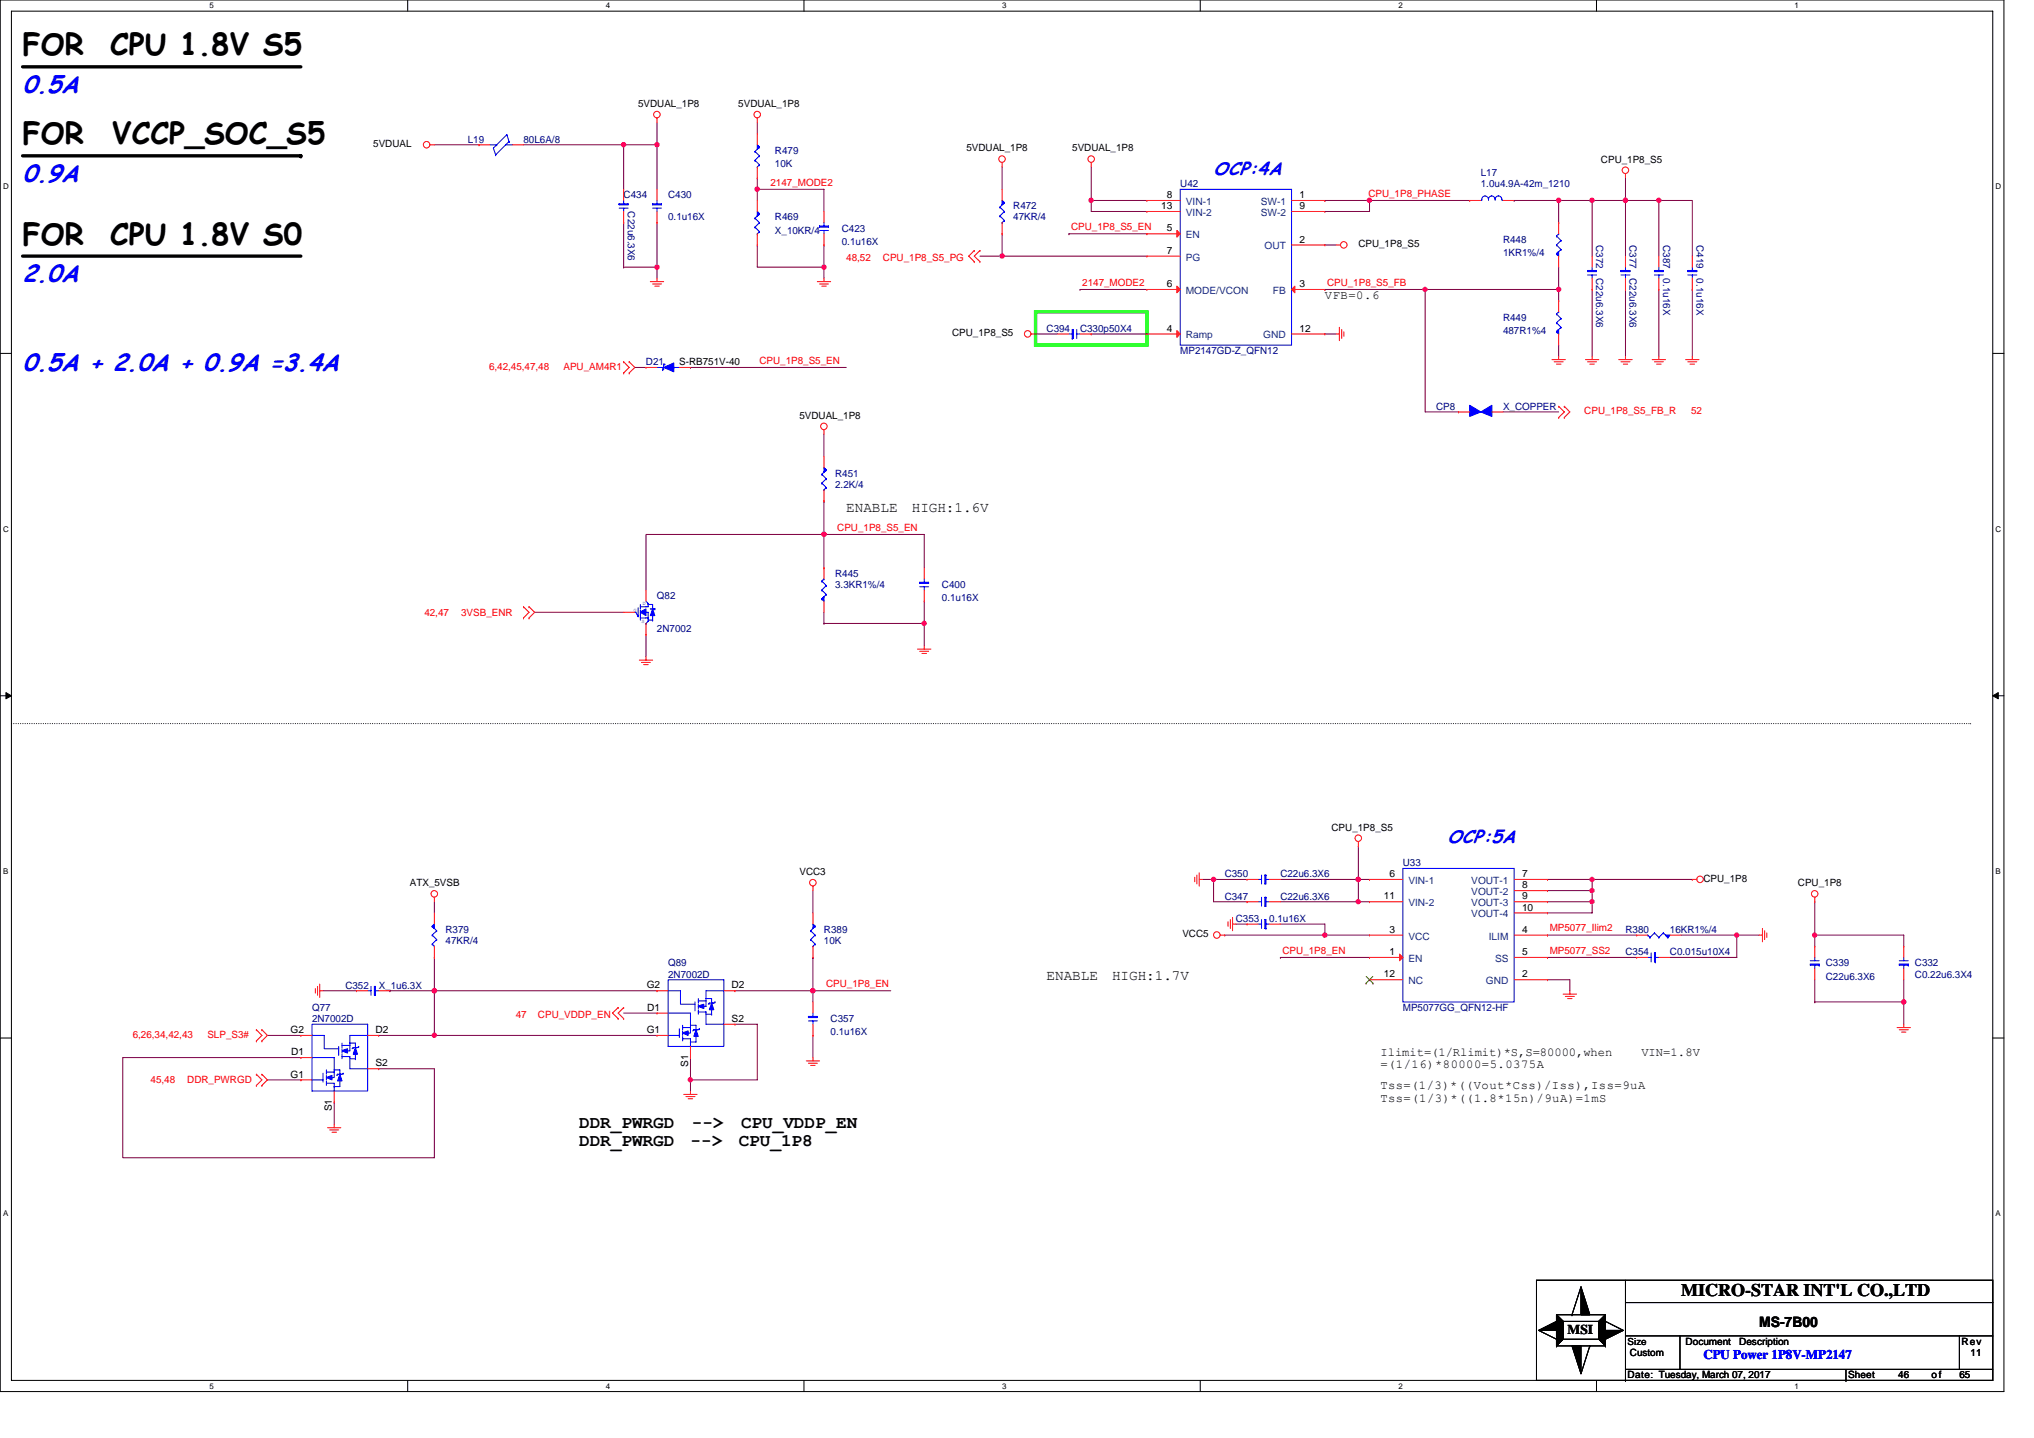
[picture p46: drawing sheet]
<svg xmlns="http://www.w3.org/2000/svg" width="297mm" height="210mm" viewBox="0 0 297 210" stroke-linecap="round" stroke-linejoin="round" font-family="sans-serif">
<defs><g id="words">
<g font-size="4.4">
<text x="3.3" y="8.1">FOR</text>
<text x="16.1" y="8.1">CPU 1.8V S5</text>
<text x="3.3" y="21.1">FOR</text>
<text x="16.3" y="21.1">VCCP_SOC_S5</text>
<text x="3.3" y="35.7">FOR</text>
<text x="16.1" y="35.7">CPU 1.8V S0</text>
</g>
<g font-size="3.6" fill="#00f">
<text x="3.3" y="13.5">0.5A</text>
<text x="3.3" y="26.5">0.9A</text>
<text x="3.3" y="41.2">2.0A</text>
<text x="3.3" y="54.2">0.5A + 2.0A + 0.9A =3.4A</text>
</g>
<g font-size="2.7" fill="#00f">
<text x="177.2" y="25.6">OCP:4A</text>
<text x="211.4" y="123.1">OCP:5A</text>
</g>
<g font-size="2.6">
<text x="84.6" y="164.7">DDR_PWRGD</text>
<text x="84.6" y="167.3">DDR_PWRGD</text>
<text x="100.9" y="167.3">--&gt;</text>
<text x="101" y="164.7">--&gt;</text>
<text x="107.9" y="167.3">CPU_1P8</text>
<text x="108.2" y="164.7">CPU_VDDP_EN</text>
<text x="245.5" y="189.3">MICRO-STAR INT'L CO.,LTD</text>
</g>
<g font-size="2.1">
<text x="123.6" y="74.8">ENABLE</text>
<text x="133.2" y="74.8">HIGH:1.6V</text>
<text x="152.8" y="143.1">ENABLE</text>
<text x="162.4" y="143.1">HIGH:1.7V</text>
<text x="256.9" y="193.8">MS-7B00</text>
</g>
<text font-size="2" x="228.9" y="194.8">MSI</text>
<text font-size="1.9" fill="#00f" x="248.8" y="198.5">CPU Power 1P8V-MP2147</text>
<g font-size="1.8">
<text x="193.5" y="43.7">VFB=0.6</text>
<text x="201.6" y="154.2">Ilimit=(1/Rlimit)*S,S=80000,when</text>
<text x="201.6" y="156">=(1/16)*80000=5.0375A</text>
<text x="239.7" y="154.2">VIN=1.8V</text>
<text x="201.6" y="159.1">Tss=(1/3)*((Vout*Css)/Iss),Iss=9uA</text>
<text x="201.6" y="160.9">Tss=(1/3)*((1.8*15n)/9uA)=1mS</text>
</g>
<g font-size="1.5">
<text x="93.2" y="15.6">5VDUAL_1P8</text>
<text x="107.8" y="15.6">5VDUAL_1P8</text>
<text x="54.5" y="21.5">5VDUAL</text>
<text x="141.1" y="22.1">5VDUAL_1P8</text>
<text x="156.6" y="22.1">5VDUAL_1P8</text>
<text x="233.8" y="23.7">CPU_1P8_S5</text>
<text x="170.4" y="28.9">8</text>
<text x="189.8" y="28.9">1</text>
<text x="169.6" y="30.5">13</text>
<text x="170.4" y="33.8">5</text>
<text x="189.8" y="35.4">2</text>
<text x="189.8" y="30.5">9</text>
<text x="170.4" y="41.9">6</text>
<text x="170.4" y="37.1">7</text>
<text x="189.8" y="41.9">3</text>
<text x="198.4" y="36.1">CPU_1P8_S5</text>
<text x="99.2" y="53.3">S-RB751V-40</text>
<text x="139" y="49.1">CPU_1P8_S5</text>
<text x="170.4" y="48.4">4</text>
<text x="189.8" y="48.4">12</text>
<text x="116.8" y="61.1">5VDUAL_1P8</text>
<text x="194.5" y="121.3">CPU_1P8_S5</text>
<text x="59.9" y="129.4">ATX_5VSB</text>
<text x="116.8" y="127.8">VCC3</text>
<text x="202.1" y="131.3">11</text>
<text x="202.9" y="128.1">6</text>
<text x="222.3" y="128.1">7</text>
<text x="222.3" y="131.3">9</text>
<text x="222.3" y="129.7">8</text>
<text x="248.8" y="128.8">CPU_1P8</text>
<text x="262.6" y="129.4">CPU_1P8</text>
<text x="172.7" y="136.9">VCC5</text>
<text x="202.9" y="136.2">3</text>
<text x="222.3" y="136.2">4</text>
<text x="222.3" y="133">10</text>
<text x="202.1" y="142.7">12</text>
<text x="202.9" y="139.5">1</text>
<text x="222.3" y="142.7">2</text>
<text x="222.3" y="139.5">5</text>
<text x="94.4" y="144.3">G2</text>
<text x="94.5" y="147.6">D1</text>
<text x="106.8" y="149.2">S2</text>
<text x="106.8" y="144.3">D2</text>
<text x="42.4" y="150.9">G2</text>
<text x="42.5" y="154.1">D1</text>
<text x="54.8" y="155.7">S2</text>
<text x="54.8" y="150.9">D2</text>
<text x="94.4" y="150.9">G1</text>
<text x="100.5" y="155.8" transform="rotate(-90 100.5 155.8)">S1</text>
<text x="42.4" y="157.4">G1</text>
<text x="48.5" y="162.3" transform="rotate(-90 48.5 162.3)">S1</text>
<text x="246.2" y="196.4">Document</text>
<text x="254" y="196.4">Description</text>
<text x="286.5" y="196.4">Rev</text>
<text x="237.7" y="201.3">Date: Tuesday, March 07, 2017</text>
<text x="238" y="198">Custom</text>
<text x="269.9" y="201.3">Sheet</text>
<text x="277.2" y="201.3">46</text>
<text x="282.1" y="201.3">of</text>
<text x="286.1" y="201.3">65</text>
<text x="287.8" y="198">11</text>
</g>
<g font-size="1.5" fill="#000080">
<text x="68.3" y="20.8">L19</text>
<text x="76.5" y="20.8">80L6A/8</text>
<text x="113.2" y="22.5">R479</text>
<text x="91.1" y="29">C434</text>
<text x="97.6" y="29">C430</text>
<text x="113.2" y="24.4">10K</text>
<text x="172.4" y="27.3">U42</text>
<text x="216.3" y="25.7">L17</text>
<text x="216.3" y="27.3">1.0u4.9A-42m_1210</text>
<text x="91.7" y="30.9" transform="rotate(90 91.7 30.9)">C22u6.3X6</text>
<text x="97.6" y="32.2">0.1u16X</text>
<text x="113.2" y="32.2">R469</text>
<text x="113.2" y="34.2">X_10KR/4</text>
<text x="122.9" y="33.8">C423</text>
<text x="122.9" y="35.8">0.1u16X</text>
<text x="148" y="30.6">R472</text>
<text x="148" y="32.2">47KR/4</text>
<text x="219.5" y="35.5">R448</text>
<text x="233.1" y="35.8" transform="rotate(90 233.1 35.8)">C372</text>
<text x="238" y="35.8" transform="rotate(90 238 35.8)">C377</text>
<text x="242.9" y="35.8" transform="rotate(90 242.9 35.8)">C387</text>
<text x="247.7" y="35.8" transform="rotate(90 247.7 35.8)">C419</text>
<text x="219.5" y="37.4">1KR1%/4</text>
<text x="233.1" y="40.6" transform="rotate(90 233.1 40.6)">C22u6.3X6</text>
<text x="238" y="40.6" transform="rotate(90 238 40.6)">C22u6.3X6</text>
<text x="242.9" y="40.6" transform="rotate(90 242.9 40.6)">0.1u16X</text>
<text x="247.7" y="40.6" transform="rotate(90 247.7 40.6)">0.1u16X</text>
<text x="219.5" y="46.8">R449</text>
<text x="94.3" y="53.3">D21</text>
<text x="152.8" y="48.5">C394</text>
<text x="157.7" y="48.5">C330p50X4</text>
<text x="172.4" y="51.7">MP2147GD-Z_QFN12</text>
<text x="219.5" y="48.8">487R1%4</text>
<text x="209.7" y="59.8">CP8</text>
<text x="219.5" y="59.8">X_COPPER</text>
<text x="122" y="69.6">R451</text>
<text x="122" y="71.2">2.2K/4</text>
<text x="95.9" y="87.5">Q82</text>
<text x="122" y="84.2">R445</text>
<text x="122" y="85.9">3.3KR1%/4</text>
<text x="137.6" y="85.9">C400</text>
<text x="137.6" y="87.8">0.1u16X</text>
<text x="95.9" y="92.3">2N7002</text>
<text x="178.9" y="131.4">C347</text>
<text x="178.9" y="128.1">C350</text>
<text x="187" y="131.4">C22u6.3X6</text>
<text x="187" y="128.1">C22u6.3X6</text>
<text x="204.9" y="126.5">U33</text>
<text x="65.1" y="136.2">R379</text>
<text x="65.1" y="137.9">47KR/4</text>
<text x="120.3" y="136.2">R389</text>
<text x="120.3" y="137.9">10K</text>
<text x="180.5" y="134.6">C353</text>
<text x="185.4" y="134.6">0.1u16X</text>
<text x="237.4" y="136.2">R380</text>
<text x="243.9" y="136.2">16KR1%/4</text>
<text x="97.6" y="141.1">Q89</text>
<text x="97.6" y="142.7">2N7002D</text>
<text x="237.4" y="139.5">C354</text>
<text x="243.9" y="139.5">C0.015u10X4</text>
<text x="266.6" y="141.1">C339</text>
<text x="266.6" y="143.1">C22u6.3X6</text>
<text x="279.7" y="141.1">C332</text>
<text x="279.7" y="142.7">C0.22u6.3X4</text>
<text x="45.6" y="147.6">Q77</text>
<text x="45.6" y="149.2">2N7002D</text>
<text x="50.4" y="144.4">C352</text>
<text x="55.3" y="144.4">X_1u6.3X</text>
<text x="121.3" y="149.2">C357</text>
<text x="204.9" y="147.6">MP5077GG_QFN12-HF</text>
<text x="121.3" y="151.2">0.1u16X</text>
</g>
<g font-size="1.5" fill="#f00">
<text x="112.5" y="27.1">2147_MODE2</text>
<text x="199.8" y="28.7">CPU_1P8_PHASE</text>
<text x="156.4" y="33.6">CPU_1P8_S5_EN</text>
<text x="123.6" y="38.1">48,52</text>
<text x="128.9" y="38.1">CPU_1P8_S5_PG</text>
<text x="158" y="41.7">2147_MODE2</text>
<text x="193.8" y="41.7">CPU_1P8_S5_FB</text>
<text x="71.4" y="54">6,42,45,47,48</text>
<text x="82.3" y="54">APU_AM4R1</text>
<text x="110.9" y="53.1">CPU_1P8_S5_EN</text>
<text x="231.4" y="60.5">CPU_1P8_S5_FB_R</text>
<text x="247" y="60.5">52</text>
<text x="122.3" y="77.5">CPU_1P8_S5_EN</text>
<text x="62" y="89.9">42,47</text>
<text x="67.3" y="89.9">3VSB_ENR</text>
<text x="226.3" y="136">MP5077_Ilim2</text>
<text x="187.3" y="139.3">CPU_1P8_EN</text>
<text x="226.3" y="139.3">MP5077_SS2</text>
<text x="75.3" y="148.6">47</text>
<text x="78.6" y="148.6">CPU_VDDP_EN</text>
<text x="120.6" y="144.1">CPU_1P8_EN</text>
<text x="19.4" y="151.5">6,26,34,42,43</text>
<text x="30.3" y="151.5">SLP_S3#</text>
<text x="22" y="158.2">45,48</text>
<text x="27.3" y="158.2">DDR_PWRGD</text>
</g>
<g font-size="1.5" fill="#004080">
<text x="173.2" y="29.9">VIN-1</text>
<text x="184.1" y="29.9">SW-1</text>
<text x="173.2" y="34.8">EN</text>
<text x="173.2" y="31.5">VIN-2</text>
<text x="184.1" y="31.5">SW-2</text>
<text x="173.2" y="38.1">PG</text>
<text x="184.7" y="36.4">OUT</text>
<text x="173.2" y="42.9">MODE/VCON</text>
<text x="185.9" y="42.9">FB</text>
<text x="173.2" y="49.4">Ramp</text>
<text x="184.5" y="49.4">GND</text>
<text x="205.7" y="129.1">VIN-1</text>
<text x="214.9" y="129.1">VOUT-1</text>
<text x="214.9" y="130.7">VOUT-2</text>
<text x="205.7" y="137.2">VCC</text>
<text x="205.7" y="132.3">VIN-2</text>
<text x="214.9" y="132.3">VOUT-3</text>
<text x="214.9" y="134">VOUT-4</text>
<text x="217.4" y="137.2">ILIM</text>
<text x="205.7" y="140.5">EN</text>
<text x="205.7" y="143.7">NC</text>
<text x="217" y="143.7">GND</text>
<text x="218.3" y="140.5">SS</text>
</g>
<text font-size="1.4" x="237.7" y="196.3">Size</text>
<g font-size="1.2">
<text x="30.6" y="1.2">5</text>
<text x="88.5" y="1.2">4</text>
<text x="146.3" y="1.2">3</text>
<text x="204.2" y="1.2">2</text>
<text x="262.1" y="1.2">1</text>
<text x=".5" y="27.6">D</text>
<text x="291.4" y="27.6">D</text>
<text x=".5" y="77.6">C</text>
<text x="291.4" y="77.6">C</text>
<text x=".5" y="127.6">B</text>
<text x="291.4" y="127.6">B</text>
<text x=".5" y="177.6">A</text>
<text x="291.4" y="177.6">A</text>
<text x="30.6" y="202.8">5</text>
<text x="88.5" y="202.8">4</text>
<text x="146.3" y="202.8">3</text>
<text x="204.2" y="202.8">2</text>
<text x="262.1" y="202.8">1</text>
</g>
<g font-size=".8" fill="#00f">
<text x="92.5" y="89.4">G</text>
<text x="93.8" y="88.4">D</text>
<text x="93.7" y="91">S</text>
</g>
</g></defs>
<path d="M0 0h292.6v203.2h-292.6zM1.7 1.6h289.3v200h-289.3z" fill="none" stroke="#000" stroke-width=".15"/>
<g fill="#fff">
<path d="M30.6 .2h.6v1.3h-.6z"/>
<path d="M30.6 201.8h.6v1.3h-.6z"/>
</g>
<path d="M59.5 0v1.6M59.5 201.6v1.6" fill="none" stroke="#000" stroke-width=".15"/>
<g fill="#fff">
<path d="M88.5 .2h.6v1.3h-.6z"/>
<path d="M88.5 201.8h.6v1.3h-.6z"/>
</g>
<path d="M117.4 0v1.6M117.4 201.6v1.6" fill="none" stroke="#000" stroke-width=".15"/>
<g fill="#fff">
<path d="M146.3 .2h.7v1.3h-.7z"/>
<path d="M146.3 201.8h.7v1.3h-.7z"/>
</g>
<path d="M175.3 0v1.6M175.3 201.6v1.6" fill="none" stroke="#000" stroke-width=".15"/>
<g fill="#fff">
<path d="M204.2 .2h.6v1.3h-.6z"/>
<path d="M204.2 201.8h.6v1.3h-.6z"/>
</g>
<path d="M233.1 0v1.6M233.1 201.6v1.6" fill="none" stroke="#000" stroke-width=".15"/>
<g fill="#fff">
<path d="M262.1 .2h.6v1.3h-.6z"/>
<path d="M262.1 201.8h.6v1.3h-.6z"/>
<path d="M.5 26.6h.8v1.3h-.8z"/>
<path d="M291.4 26.6h.9v1.3h-.9z"/>
<path d="M.5 76.6h.8v1.3h-.8z"/>
<path d="M291.4 76.6h.9v1.3h-.9z"/>
</g>
<path d="M0 51.6h1.7M291 51.6h1.6" fill="none" stroke="#000" stroke-width=".15"/>
<g fill="#fff">
<path d="M.5 126.6h.7v1.3h-.7z"/>
<path d="M291.4 126.6h.8v1.3h-.8z"/>
</g>
<path d="M0 101.6h1.7M291 101.6h1.6" fill="none" stroke="#000" stroke-width=".15"/>
<path d="M.9 101.1l.8 .5-.8 .4zM291 101.6l.8-.5v.9z" fill="#000" stroke="#000" stroke-width=".15"/>
<g fill="#fff">
<path d="M.5 176.6h.7v1.2h-.7z"/>
<path d="M291.4 176.6h.8v1.2h-.8z"/>
</g>
<g fill="none" stroke="#000" stroke-width=".15">
<path d="M0 151.6h1.7M291 151.6h1.6M224.4 186.9h66.6v14.7h-66.6zM224.7 194.3l2.6 1.3M227.3 192h7.2v4.5h-7.2zM227.3 195.6h.1M227.3 196.5h.1M227.3 192l1 1M228.3 195.6l-1 .9M228.3 193h.1M228.3 193h5.2v2.6h-5.2zM229.6 192h.1"/>
<path d="M230.9 187.9l-1.3 4.1M232.2 196.5h.1M232.2 196.5l-1.3 4.1M233.5 195.6l1 .9M234.5 192h.1M234.5 193h.1M234.5 192l-1 1M234.5 193l2.6 1.3M234.5 196.5h.1M237.4 190.2h53.6M237.4 195.1h53.6M237.4 186.9v14.7"/>
<path d="M237.4 200h53.6M245.3 195.1v4.9M269.6 200v1.6M286.1 195.1v4.9M237.4 201.6h.1M269.6 201.6h.1"/>
</g>
<path d="M1.7 105.7h286.1M287.8 105.7h.1" fill="none" stroke="#000" stroke-width=".15" stroke-dasharray="0 .3"/>
<path d="M151.2 45.5h16.3v4.9h-16.3z" fill="none" stroke="#0f0" stroke-width=".49"/>
<path d="M3.3 9.8h40.6M3.3 37.4h40.6M3.3 22.8h40.6M43.9 22.8h.1" fill="none" stroke="#000" stroke-width=".49"/>
<g fill="none" stroke="#800040" stroke-width=".15">
<path d="M95.9 17.9v3.2M110.6 17.9v1.6M63.4 21.1h6.6M76.5 21.1h14.6M91.1 32.5v6.5M91.1 39h.1M91.1 39h4.8M91.1 21.1h.1M91.1 21.1v6.5M91.1 21.1h4.8M95.9 39v1.6M95.9 32.5v6.5"/>
<path d="M95.9 21.1h.1M95.9 21.1v6.5M110.6 27.6h9.7v3.3M110.6 27.6h.1M110.6 35.8v3.2h9.7M110.6 26v1.6M110.6 27.6v1.7M120.3 39h.1M120.3 39v1.6M120.3 35.8v3.2M143.1 37.4h3.2M146.3 24.4v3.2"/>
<path d="M146.3 34.1v3.3M146.3 37.4h.1M146.3 37.4h21.2M156.1 34.1h.1M156.1 34.1h11.4M159.4 29.3v1.6h8.1M159.4 29.3h.1M159.4 29.3h8.1M159.4 24.4v4.9M193.5 29.3h.1M193.5 29.3h21.1M193.5 35.8h1.6"/>
<path d="M200 29.3v1.6h-6.5M200 29.3h.1M221.1 29.3h.1M221.1 29.3h6.5M227.6 29.3v3.2M227.6 29.3h4.9M227.6 39v3.3M232.5 29.3h4.9M232.5 29.3h.1M232.5 29.3v8.1M237.4 26v3.3M237.4 29.3h.1"/>
<path d="M237.4 29.3h4.8M237.4 29.3v8.1M242.2 29.3v8.1M242.2 29.3h4.9v8.1M92.7 53.7h1.6M100.8 53.7h.1M100.8 53.7h22.8M151.2 48.8h3.3M157.7 42.3h.1M157.7 42.3h9.8M159.4 48.8h8.1M193.5 42.3h.1"/>
<path d="M193.5 42.3h34.1M193.5 48.8h1.6M208.1 42.3h.1M208.1 42.3v17.9h4.9M227.6 42.3v1.6M227.6 50.4v1.6M232.5 42.3v9.7M237.4 42.3v9.7M242.2 42.3v9.7M247.1 42.3h.1M247.1 42.3v9.7M120.3 78h14.7v4.9"/>
<path d="M120.3 78h.1M120.3 78h-26v8.2M120.3 73.2v9.7M120.3 73.2h.1M120.3 63.4v3.3M219.5 60.2h8.1M78.1 89.4h13M94.3 92.7v3.2M120.3 91h.1M120.3 89.4v1.6M120.3 91h14.7M135 91v3.3"/>
<path d="M135 87.8v3.2M63.4 131.7v1.6M63.4 139.8v4.9M118.7 139.8h.1M118.7 139.8v4.9M118.7 130v3.3M175.6 128.4h1.6v3.3h4.9M177.2 128.4h.1M177.2 128.4h4.9M178.9 136.5h14.6M180.5 134.9h1.6M187 134.9h6.5v1.6"/>
<path d="M187 128.4h11.4M187 139.8h.1M187 139.8h13M187 131.7h11.4M193.5 136.5h.1M193.5 136.5h6.5M198.4 128.4h.1M198.4 128.4h1.6M198.4 123.5v4.9M198.4 128.4v3.3M198.4 131.7h.1M198.4 131.7h1.6"/>
<path d="M226 130h6.5M226 131.7h6.5M226 136.5h.1M226 139.8h.1M226 136.5h13M226 139.8h13M226 128.4h6.5M232.5 130h.1M232.5 130v3.3h-6.5M232.5 128.4h.1M232.5 131.7h.1M232.5 128.4h14.6"/>
<path d="M232.5 128.4v1.6M245.5 136.5h8.1M253.6 136.5v3.3h-9.7M253.6 136.5h.1M253.6 136.5h3.3M265 136.5v1.7M265 131.7v4.8M265 136.5h.1M265 136.5h13v1.7M39 157.7h4.9M39 151.2h4.9M43.9 154.4h-26v14.7h45.5v-13h-8.1"/>
<path d="M47.2 144.7h4.9M55.3 151.2h8.1M56.9 144.7h.1M56.9 144.7h39M63.4 151.2h.1M63.4 144.7h.1M63.4 144.7v6.5M63.4 151.2h32.5M91.1 147.9h4.8M100.8 154.4v3.3M100.8 157.7h.1M100.8 157.7v1.6"/>
<path d="M107.3 149.6h3.3v8.1h-9.8M107.3 144.7h11.4M118.7 151.2v3.2M118.7 144.7v1.6M118.7 144.7h.1M118.7 144.7h11.4M226 143.1h3.3v1.6M265 143.1v3.2M265 146.3h.1M265 146.3h13M278 143.1v3.2M278 146.3h.1"/>
<path d="M278 146.3v3.3M48.8 160.9v3.3"/>
</g>
<g fill="#f0f" stroke="#f0f" stroke-width=".15">
<circle cx="198.3" cy="128.4" r=".32"/>
<circle cx="265" cy="136.5" r=".32"/>
<circle cx="232.5" cy="128.4" r=".32"/>
<circle cx="198.4" cy="131.7" r=".31"/>
<circle cx="278" cy="146.3" r=".32"/>
<circle cx="193.5" cy="136.5" r=".32"/>
<circle cx="232.5" cy="130" r=".32"/>
<circle cx="232.5" cy="131.7" r=".31"/>
<circle cx="253.6" cy="136.5" r=".32"/>
<circle cx="177.2" cy="128.4" r=".32"/>
<circle cx="63.4" cy="144.7" r=".32"/>
<circle cx="135" cy="91" r=".31"/>
<circle cx="110.6" cy="27.6" r=".32"/>
<circle cx="232.5" cy="29.2" r=".32"/>
<circle cx="120.3" cy="78" r=".32"/>
<circle cx="227.6" cy="42.3" r=".31"/>
<circle cx="208.1" cy="42.3" r=".31"/>
<circle cx="95.9" cy="39" r=".32"/>
<circle cx="120.3" cy="39" r=".32"/>
<circle cx="237.4" cy="29.2" r=".32"/>
<circle cx="146.3" cy="37.4" r=".32"/>
<circle cx="159.3" cy="29.2" r=".32"/>
<circle cx="91.1" cy="21.1" r=".32"/>
<circle cx="95.9" cy="21.1" r=".32"/>
<circle cx="227.6" cy="29.2" r=".32"/>
<circle cx="200" cy="29.2" r=".32"/>
<circle cx="242.2" cy="29.2" r=".32"/>
<circle cx="118.7" cy="144.7" r=".32"/>
<circle cx="63.4" cy="151.2" r=".32"/>
<circle cx="100.8" cy="157.7" r=".32"/>
</g>
<g fill="none" stroke="#f00" stroke-width=".15">
<path d="M95.9 17.2v.7M110.6 19.5v1.6M110.6 17.2v.7M62.8 21.1h.6M70 21.1h.1M70 21.1h1.6M74.8 21.1h1.7M91.1 27.6v1.7M91.1 32.5h.1M91.1 30.9v1.6M95.9 27.6v1.7M95.9 32.5h.1"/>
<path d="M95.9 30.9v1.6M110.6 26h.1M110.6 29.3v1.6M110.6 35.8h.1M110.6 24.4v1.6M110.6 34.1v1.7M120.3 30.9v1.6M120.3 35.8h.1M120.3 34.1v1.7M142.3 36.6h.1M142.3 38.2h.1M142.3 36.6l-.8 .8 .8 .8"/>
<path d="M143.1 36.6h.1M143.1 38.2h.1M143.1 36.6l-.8 .8 .8 .8M146.3 23.7v.7M146.3 27.6v1.7M146.3 34.1h.1M146.3 32.5v1.6M159.4 23.7v.7M167.5 34.1h.1M167.5 29.3h.1M167.5 37.4h.1M167.5 30.9h.1"/>
<path d="M167.5 29.3h4.9M167.5 34.1h4.9M167.5 37.4h4.9M167.5 30.9h4.9M188.6 29.3h4.9M188.6 35.8h4.9M188.6 30.9h4.9M193.5 29.3h.1M193.5 35.8h.1M193.5 30.9h.1M195.1 35.8h.7M214.6 29.3h.1"/>
<path d="M214.6 29.3h1.7M219.5 29.3h1.6M227.6 37.4v1.6M227.6 32.5h.1M227.6 32.5v1.6M232.5 37.4v1.6M237.4 25.4v.6M237.4 37.4v1.6M242.2 37.4v1.6M247.1 37.4v1.6M91.1 54.5h.1M91.1 52.8h.1"/>
<path d="M91.1 52.8l.8 .9-.8 .8M91.9 52.8h.1M91.9 54.5h.1M91.9 52.8l.8 .9-.8 .8M94.3 53.7h.1M94.3 53.7h1.6M95 41.1h1.9M95.3 41.5h1.3M95.6 41.8h.7M95.9 40.6v.5M99.2 53.7h1.6M119.4 41.1h1.9"/>
<path d="M119.7 41.5h1.3M120 41.8h.7M120.3 40.6v.5M150.6 48.8h.6M154.5 48.8h1.6M157.7 48.8h1.7M159.4 48.8h.1M167.5 42.3h.1M167.5 48.8h.1M167.5 48.8h4.9M167.5 42.3h4.9M188.6 48.8h4.9"/>
<path d="M188.6 42.3h4.9M193.5 42.3h.1M193.5 48.8h.1M195.1 48.8h.5M195.6 47.8v1.9M195.9 48.1v1.3M196.3 48.5v.6M226.6 52.5h2M227 52.8h1.3M227.3 53.2h.7M227.6 52v.5M227.6 59.3h.1"/>
<path d="M227.6 59.3l.8 .9-.8 .8M227.6 48.8v1.6M227.6 43.9h.1M227.6 43.9v1.6M228.4 59.3h.1M228.4 59.3l.9 .9-.9 .8M231.5 52.5h2M231.9 52.8h1.2M232.2 53.2h.6M232.5 52v.5M232.5 42.3h.1M232.5 40.6v1.7"/>
<path d="M236.4 52.5h2M236.7 52.8h1.3M237.1 53.2h.6M237.4 52v.5M237.4 42.3h.1M237.4 40.6v1.7M241.3 52.5h1.9M241.6 52.8h1.3M241.9 53.2h.7M242.2 52v.5M242.2 42.3h.1M242.2 40.6v1.7"/>
<path d="M246.2 52.5h1.9M246.5 52.8h1.3M246.8 53.2h.7M247.1 52v.5M247.1 42.3h.1M247.1 40.6v1.7M120.3 62.8v.6M120.3 66.7v1.6M120.3 73.2h.1M120.3 71.5v1.7M213 60.2h.1M213 60.2h1.6"/>
<path d="M217.9 60.2h1.6M227.6 61h.1M228.4 61h.1M76.5 90.2h.1M76.5 88.6h.1M76.5 88.6l.8 .8-.8 .8M77.3 88.6h.1M77.3 90.2h.1M77.3 88.6l.8 .8-.8 .8M91.1 89.4h1.6M93.4 96.4h1.9M93.7 96.7h1.3"/>
<path d="M94 97h.7M94.3 86.2v1.6M94.3 92.7h.1M94.3 91v1.7M94.3 95.9v.5M120.3 87.8v1.6M120.3 82.9h.1M120.3 82.9v1.6M134 94.8h2M134.3 95.1h1.3M134.6 95.4h.7M135 94.3v.5"/>
<path d="M135 82.9v1.6M135 87.8h.1M135 86.2v1.6M63.4 131v.7M63.4 133.3v1.6M63.4 139.8h.1M63.4 138.2v1.6M118.7 129.4v.6M118.7 133.3v1.6M118.7 139.8h.1M118.7 138.2v1.6M174.5 128.1v.7"/>
<path d="M174.8 127.8v1.3M175.1 128.4h.5M175.1 127.4v2M178.2 136.5h.7M178.9 136.5h.1M179.3 134.6v.7M179.7 134.3v1.3M180 134.9h.5M180 134v1.9M182.1 134.9h.1M182.1 131.7h.1M182.1 128.4h.1"/>
<path d="M182.1 128.4h1.6M182.1 134.9h1.6M182.1 131.7h1.6M185.4 134.9h1.6M185.4 131.7h1.6M185.4 128.4h1.6M198.4 123.5h.1M198.4 122.9v.6M200 128.4h.1M200 136.5h.1M200 139.8h.1M200 131.7h.1"/>
<path d="M200 128.4h4.9M200 136.5h4.9M200 139.8h4.9M200 131.7h4.9M221.1 128.4h4.9M221.1 136.5h4.9M221.1 139.8h4.9M221.1 131.7h4.9M221.1 133.3h4.9M221.1 130h4.9M226 128.4h.1M226 139.8h.1"/>
<path d="M226 131.7h.1M226 133.3h.1M226 136.5h.1M226 130h.1M239 136.5h.1M239 136.5h1.6M239 139.8h.1M239 139.8h1.6M242.2 139.8h1.7M243.9 136.5h1.6M247.1 128.4h.1M247.1 128.4h.7"/>
<path d="M256.9 136.5h.5M257.4 135.6v1.9M257.7 135.9v1.3M258 136.2v.7M265 131.7h.1M265 131v.7M265 138.2h.1M265 138.2v1.6M278 138.2h.1M278 138.2v1.6M37.4 158.5h.1M37.4 156.9h.1"/>
<path d="M37.4 150.4h.1M37.4 152h.1M37.4 156.9l.8 .8-.8 .8M37.4 150.4l.8 .8-.8 .8M38.2 156.9h.1M38.2 158.5h.1M38.2 152h.1M38.2 150.4h.1M38.2 156.9l.8 .8-.8 .8M38.2 150.4l.8 .8-.8 .8M43.9 151.2h.1M43.9 154.4h.1"/>
<path d="M43.9 157.7h.1M43.9 151.2h1.7M43.9 154.4h1.7M43.9 157.7h1.7M46.1 144.4v.6M46.4 144v1.3M46.7 144.7h.5M46.7 143.7v1.9M48.8 159.3v1.6M52.1 144.7h.1M52.1 144.7h1.6M53.7 151.2h1.6"/>
<path d="M53.7 156.1h1.6M55.3 144.7h1.6M55.3 156.1h.1M55.3 151.2h.1M90.3 147.1h.1M90.3 148.7h.1M90.3 147.1l-.9 .8 .9 .8M91.1 147.1h.1M91.1 148.7h.1M91.1 147.1l-.8 .8 .8 .8M95.9 144.7h.1M95.9 147.9h.1"/>
<path d="M95.9 151.2h.1M95.9 144.7h1.7M95.9 151.2h1.7M95.9 147.9h1.7M99.9 159.8h1.9M100.8 159.3v.5M100.8 154.4h.1M100.8 152.8v1.6M105.7 144.7h1.6M105.7 149.6h1.6M107.3 149.6h.1M107.3 144.7h.1"/>
<path d="M117.7 154.9h2M118.1 155.3h1.3M118.4 155.6h.6M118.7 154.4v.5M118.7 146.3v1.6M118.7 151.2h.1M118.7 149.6v1.6M200 143.1h.1M200 143.1h4.9M221.1 143.1h4.9M226 143.1h.1M228.3 145.2h1.9"/>
<path d="M228.6 145.5h1.3M228.9 145.8h.7M229.3 144.7v.5M265 141.4v1.7M277 150.1h2M277.4 150.4h1.3M277.7 150.7h.6M278 149.6v.5M278 141.4v1.7M47.8 164.7h2M48.2 165h1.3M48.5 165.3h.6"/>
<path d="M48.8 164.2v.5M48.8 160.9h.1M100.2 160.1h1.3M100.5 160.4h.7"/>
<circle cx="95.9" cy="16.7" r=".48"/>
<circle cx="110.6" cy="16.7" r=".48"/>
<circle cx="62.3" cy="21.1" r=".48"/>
<circle cx="146.3" cy="23.2" r=".48"/>
<circle cx="159.3" cy="23.2" r=".48"/>
<circle cx="196.2" cy="35.8" r=".48"/>
<circle cx="237.4" cy="24.9" r=".48"/>
<circle cx="150.1" cy="48.8" r=".48"/>
<circle cx="120.3" cy="62.3" r=".48"/>
<circle cx="63.4" cy="130.5" r=".48"/>
<circle cx="118.7" cy="128.9" r=".48"/>
<circle cx="177.7" cy="136.5" r=".48"/>
<circle cx="198.4" cy="122.4" r=".48"/>
<circle cx="248.3" cy="128.4" r=".48"/>
<circle cx="265" cy="130.5" r=".48"/>
</g>
<g fill="#000" stroke="#000" stroke-width=".15">
<path d="M224.7 194.3l2.6-1.3v1.3zM230.9 187.9l1.3 4.1h-1.3zM234.5 194.3h2.6l-2.6 1.3zM229.6 196.5h1.3v4.1z"/>
<path d="M227.3 192l1 1v2.6l-1 .9z" fill-rule="evenodd"/>
<path d="M227.3 192l1 1v2.6l-1 .9z" fill-rule="evenodd"/>
<path d="M227.3 192l1 1v2.6l-1 .9z" fill-rule="evenodd"/>
<path d="M234.5 192v4.5l-1-.9v-2.6z" fill-rule="evenodd"/>
<path d="M234.5 192v4.5l-1-.9v-2.6z" fill-rule="evenodd"/>
<path d="M234.5 192v4.5l-1-.9v-2.6z" fill-rule="evenodd"/>
</g>
<g fill="none" stroke="#00f" stroke-width=".15">
<path d="M74 19.7h.1M74 19.7l-2 1.9 .4 1M74 19.7l.3 1M71.6 21.1h.9M72.4 22.6h.1M72.5 21.1h.1M73.8 21.1h1M74.3 20.7h.1M74.3 20.7l-1.9 1.9M74.8 21.1h.1M90.4 29.8h1.3v.1h-1.3zM90.4 30.4h1.3"/>
<path d="M90.4 29.8h.1M91.1 29.3v.5M91.1 30.4v.5M95.3 29.8h1.3v.1h-1.3zM95.3 30.4h1.3M95.3 29.8h.1M95.9 29.3v.5M95.9 30.4v.5M110.3 22.1h.1M110.3 23.4h.1M110.3 31.9h.1M110.3 33.2h.1"/>
<path d="M110.3 22.1l.6 .7M110.3 23.4l.6 .7M110.3 31.9l.6 .6M110.3 33.2l.6 .6M110.6 24.4h.1M110.6 34.1h.1M110.6 21.1l.3 .4M110.6 30.9l.3 .3M110.9 21.5h.1M110.9 22.8h.1M110.9 24.1h.1M110.9 31.2h.1"/>
<path d="M110.9 32.5h.1M110.9 33.8h.1M110.9 21.5l-.6 .6M110.9 22.8l-.6 .6M110.9 24.1l-.3 .3M110.9 31.2l-.6 .7M110.9 32.5l-.6 .7M110.9 33.8l-.3 .3M119.7 33h1.3v.2h-1.3zM119.7 33.7h1.3M119.7 33h.1M120.3 32.5v.5"/>
<path d="M120.3 33.7v.4M146 30.2h.1M146 31.5h.1M146 30.2l.7 .7M146 31.5l.7 .7M146.3 32.5h.1M146.3 29.3l.4 .3M146.7 29.6h.1M146.7 30.9h.1M146.7 32.2h.1M146.7 29.6l-.7 .6M146.7 30.9l-.7 .6"/>
<path d="M146.7 32.2l-.4 .3M172.4 27.6h16.2v22.8h-16.2zM217.4 29.1a.49 .49 0 0 0-.6-.5 .49 .49 0 0 0-.4 .7h-.1M218.3 29.1a.49 .49 0 0 0-.6-.5 .49 .49 0 0 0-.3 .7M219.3 29.1a.5 .5 0 0 0-.6-.5 .5 .5 0 0 0-.3 .7M219.3 29.1v.2h.2M227.3 37.1h.1M227.3 35.8h.1M227.3 34.5h.1M227.3 37.1l.3 .3M227.3 35.8l.7 .6M227.3 34.5l.7 .6"/>
<path d="M227.6 34.1h.1M227.6 34.1l-.3 .4M228 36.4h.1M228 35.1h.1M228 36.4l-.7 .7M228 35.1l-.7 .7M231.9 39.5h1.2v.2h-1.2zM231.9 39.5h.1M232.5 39v.5M236.7 39.5h1.3v.2h-1.3zM236.7 39.5h.1M237.4 39v.5"/>
<path d="M241.6 39.5h1.3v.2h-1.3zM241.6 39.5h.1M242.2 39v.5M246.5 39.5h1.3v.2h-1.3zM246.5 39.5h.1M247.1 39v.5M95.9 53.7h1M96.8 53.8v.2M96.8 54h.1M97.1 53.3v-.1h-.2v.8h-.1M98.4 53.7h.1M98.4 53.7h.8"/>
<path d="M156.1 48.8h.5M156.6 48.1h.2v1.3h-.2zM156.6 49.4h.1M157.2 48.1v1.3M157.2 48.8h.5M227.3 48.5h.1M227.3 47.1h.1M227.3 45.8h.1M227.3 48.5l.3 .3M227.3 47.1l.7 .7M227.3 45.8l.7 .7M227.6 45.5h.1"/>
<path d="M227.6 45.5l-.3 .3M228 47.8h.1M228 46.5h.1M228 47.8l-.7 .7M228 46.5l-.7 .6M231.9 40.2h1.2M232.5 40.2v.4M236.7 40.2h1.3M237.4 40.2v.4M241.6 40.2h1.3M242.2 40.2v.4M246.5 40.2h1.3"/>
<path d="M247.1 40.2v.4M120 69.3h.1M120 70.5h.1M120 69.3l.7 .6M120 70.5l.7 .7M120.3 71.5h.1M120.3 68.3l.4 .3M120.7 68.6h.1M120.7 69.9h.1M120.7 71.2h.1M120.7 68.6l-.7 .7M120.7 69.9l-.7 .6"/>
<path d="M120.7 71.2l-.4 .3M93.2 88.8v1.3l-.3-.7h-.2M93.5 90.2h1.2M93.5 88.3v.6M93.5 89.9v.7M93.5 89.7h.1M93.5 89.1v.6M94.3 91h.1M94.3 89.4h.4v1.3l-.4 .3M94.3 87.8l.4 .3M94.7 88.1v.5h-1.2M94.7 88.1h.1"/>
<path d="M94.7 88.3h.6v2.3M94.7 90.6h.6M95.3 90.6h.1M95.6 88.9h.1M95.6 88.9h-.6M120 87.5h.1M120 86.2h.1M120 84.9h.1M120 87.5l.3 .3M120 86.2l.7 .6M120 84.9l.7 .6M120.3 84.5h.1"/>
<path d="M120.3 84.5l-.3 .4M120.7 86.8h.1M120.7 85.5h.1M120.7 86.8l-.7 .7M120.7 85.5l-.7 .7M134.3 85h1.3v.2h-1.3zM134.3 85.7h1.3M134.3 85h.1M135 84.5v.5M135 85.7v.5M63.1 135.3h.1M63.1 136.5h.1"/>
<path d="M63.1 137.9h.1M63.1 135.3l.7 .6M63.1 136.5l.7 .7M63.1 137.9l.3 .3M63.4 138.2h.1M63.4 134.9l-.3 .4M63.8 135.9h.1M63.8 137.2h.1M63.8 135.9l-.7 .6M63.8 137.2l-.7 .7M118.4 135.9h.1M118.4 137.2h.1"/>
<path d="M118.4 135.9l.6 .6M118.4 137.2l.6 .7M118.7 138.2h.1M118.7 134.9l.3 .4M119 135.3h.1M119 136.5h.1M119 137.9h.1M119 135.3l-.6 .6M119 136.5l-.6 .7M119 137.9l-.3 .3M183.7 134.9h.5M183.7 131.7h.5"/>
<path d="M183.7 128.4h.5M184.2 134.3v1.3M184.2 131v1.3M184.2 127.8v1.3M184.7 134.3h.2v1.3h-.2zM184.7 131h.2v1.3h-.2zM184.7 127.8h.2v1.3h-.2zM184.9 134.9h.5M184.9 135.6h.1M184.9 131.7h.5M184.9 131h.1M184.9 128.4h.5"/>
<path d="M184.9 127.8h.1M204.9 126.8h16.2v19.5h-16.2zM240.6 136.5h.1M240.6 136.5l.4 .4M240.6 139.8h.5M241 136.9h.1M241.1 139.1v1.4M241.6 136.2h.1M241.6 136.2l.6 .7M241.6 136.2l-.6 .7M241.6 139.1h.2v1.4h-.2zM241.8 139.8h.4"/>
<path d="M242.2 136.9h.1M242.9 136.2h.1M242.9 136.2l.7 .7M242.9 136.2l-.7 .7M243.6 136.9h.1M243.9 136.5l-.3 .4M265 139.8v.5M278 139.8v.5M45.6 151.2h1.7v1.9h2.2M45.6 157.7h1.6M45.6 154.4h3.2v2.1M45.6 149.6h8.1v9.7h-8.1z"/>
<path d="M47.2 156.7v1.3M47.7 157v.7M47.7 157.8v.7M47.7 156.2v.7M47.7 156.5h1.1M47.7 158.2h1.1v.5M48.8 156.2h.8v2.5h-.8M48.8 156.5v.9h-.3M48.8 158.7v.6M48.8 158.7h.1M49.3 156.9h.1M49.3 156.9l-.2 .1"/>
<path d="M49.5 152.8v1.3M50 153.1v.7M50 152.3v.7M50 153.9v.7M50 152.7h1.1M50 154.3h1.1M50.1 156.7l-.1 .2h-.7M50.1 156.7h.1M51.1 154.3v1.8h2.6M51.1 154.6h.8M51.1 152.3h.8v2.3M51.1 152.7v.8h-.3"/>
<path d="M51.1 154.3h.1M51.6 153h.1M51.6 153l-.2 .1M51.9 154.6h.1M52.4 152.8l-.2 .2h-.6M52.4 152.8h.1M53.7 144.7h.5M53.7 151.2h-2.6v1.5M54.2 144v1.3M54.7 144h.1v1.3h-.1zM54.8 144.7h.5M54.8 144h.1"/>
<path d="M97.6 144.7h1.8v1.9h2.1M97.6 151.2h1.6M97.6 147.9h3.2v2.2M97.6 143.1h8.1v9.7h-8.1zM99.2 150.2v1.3M99.7 150.5v.7M99.7 151.3v.7M99.7 149.7v.7M99.7 150.1h1.1M99.7 151.7h1.1v.5M100.8 149.7h.8v2.5h-.8M100.8 150.1v.8h-.3"/>
<path d="M100.8 152.2v.6M100.8 152.2h.1M101.3 150.4h.1M101.3 150.4l-.1 .1M101.5 146.3v1.3M102 146.6v.7M102 145.8v.7M102 147.4v.7M102 146.2h1.1M102 147.8h1.1M102.1 150.2l-.1 .2h-.7M102.1 150.2h.1"/>
<path d="M103.1 147.8v1.8h2.6M103.1 148.1h.8M103.1 145.8h.8v2.3M103.1 146.2v.8h-.3M103.1 147.8h.1M103.6 146.5h.1M103.6 146.5l-.2 .1M103.9 148.1h.1M104.4 146.3l-.2 .2h-.6M104.4 146.3h.1M105.7 144.7h-2.6v1.5M118.1 148.4h1.3v.2h-1.3z"/>
<path d="M118.1 149.1h1.3M118.1 148.4h.1M118.7 147.9v.5M118.7 149.1v.5M241.8 140.5h.1M264.4 140.8h1.3v.1h-1.3zM264.4 140.3h1.3M265 140.9v.5M265.7 140.9h.1M277.4 140.8h1.3v.1h-1.3zM277.4 140.3h1.3M278 140.9v.5"/>
<path d="M278.7 140.9h.1"/>
</g>
<g fill="#00f" stroke="#00f" stroke-width=".15">
<path d="M216.3 60.2l1.6-1v1.6z"/>
<path d="M214.6 59.2l1.7 1-1.7 .6z"/>
<path d="M96.9 53.7l1.5-.7v1.3z"/>
<path d="M120 87.5l.3-.4v.7l-.3-.3 .3-.4z" fill-rule="evenodd"/>
<path d="M110.6 21.1l.3 .4-.3 .3 .3-.3-.3 .3z" fill-rule="evenodd"/>
<path d="M93.5 89.4l.8-.5v1z" fill-rule="evenodd"/>
<path d="M95.3 88.9l.3 1h-.6l.3-1h.3z" fill-rule="evenodd"/>
<path d="M120.3 68.3l.4 .3-.4 .3 .4-.3-.4 .3z" fill-rule="evenodd"/>
<path d="M243.2 136.5h.7l-.3 .4z" fill-rule="evenodd"/>
<path d="M63.1 135.3l.3-.4v.7z" fill-rule="evenodd"/>
<path d="M227.6 48.1v.7l-.3-.3z" fill-rule="evenodd"/>
<path d="M227.3 37.1l.3-.4v.7l-.3-.3 .3-.4z" fill-rule="evenodd"/>
<path d="M47.7 157.4l.8-.4v.7z" fill-rule="evenodd"/>
<path d="M50 153.5l.8-.4v.7z" fill-rule="evenodd"/>
<path d="M51.9 153l.3 .9h-.6l.3-.9h.2z" fill-rule="evenodd"/>
<path d="M49.6 156.9l.4 .9h-.7l.3-.9h.2z" fill-rule="evenodd"/>
<path d="M118.7 134.9l.3 .4-.3 .3 .3-.3-.3 .3z" fill-rule="evenodd"/>
<path d="M99.7 150.9l.8-.4v.7z" fill-rule="evenodd"/>
<path d="M102 147l.8-.4v.7z" fill-rule="evenodd"/>
<path d="M103.9 146.5l.3 .9h-.6l.3-.9h.2z" fill-rule="evenodd"/>
<path d="M101.6 150.4l.4 .9h-.7l.3-.9h.2z" fill-rule="evenodd"/>
<path d="M110.6 30.9l.3 .3-.3 .3 .3-.3-.3 .3z" fill-rule="evenodd"/>
<path d="M146.3 29.3l.4 .3-.4 .3 .4-.3-.4 .3z" fill-rule="evenodd"/>
</g>
<g fill="#f00" stroke="#f00" stroke-width=".15">
<path d="M171.9 41.8l.5 .5-.5 .5z"/>
<path d="M188.6 42.3l.5-.5v1z"/>
<path d="M171.9 48.3l.5 .5-.5 .5z"/>
<path d="M171.9 33.7l.5 .4-.5 .5z"/>
<path d="M204.4 139.3l.5 .5-.5 .5z"/>
</g>
<path d="M199.5 143.6h.1M199.5 142.6l1 1M200.5 142.6l-1 1M200.5 143.6h.1" fill="none" stroke="#804000" stroke-width=".15"/>
<use href="#words"/>
</svg>
